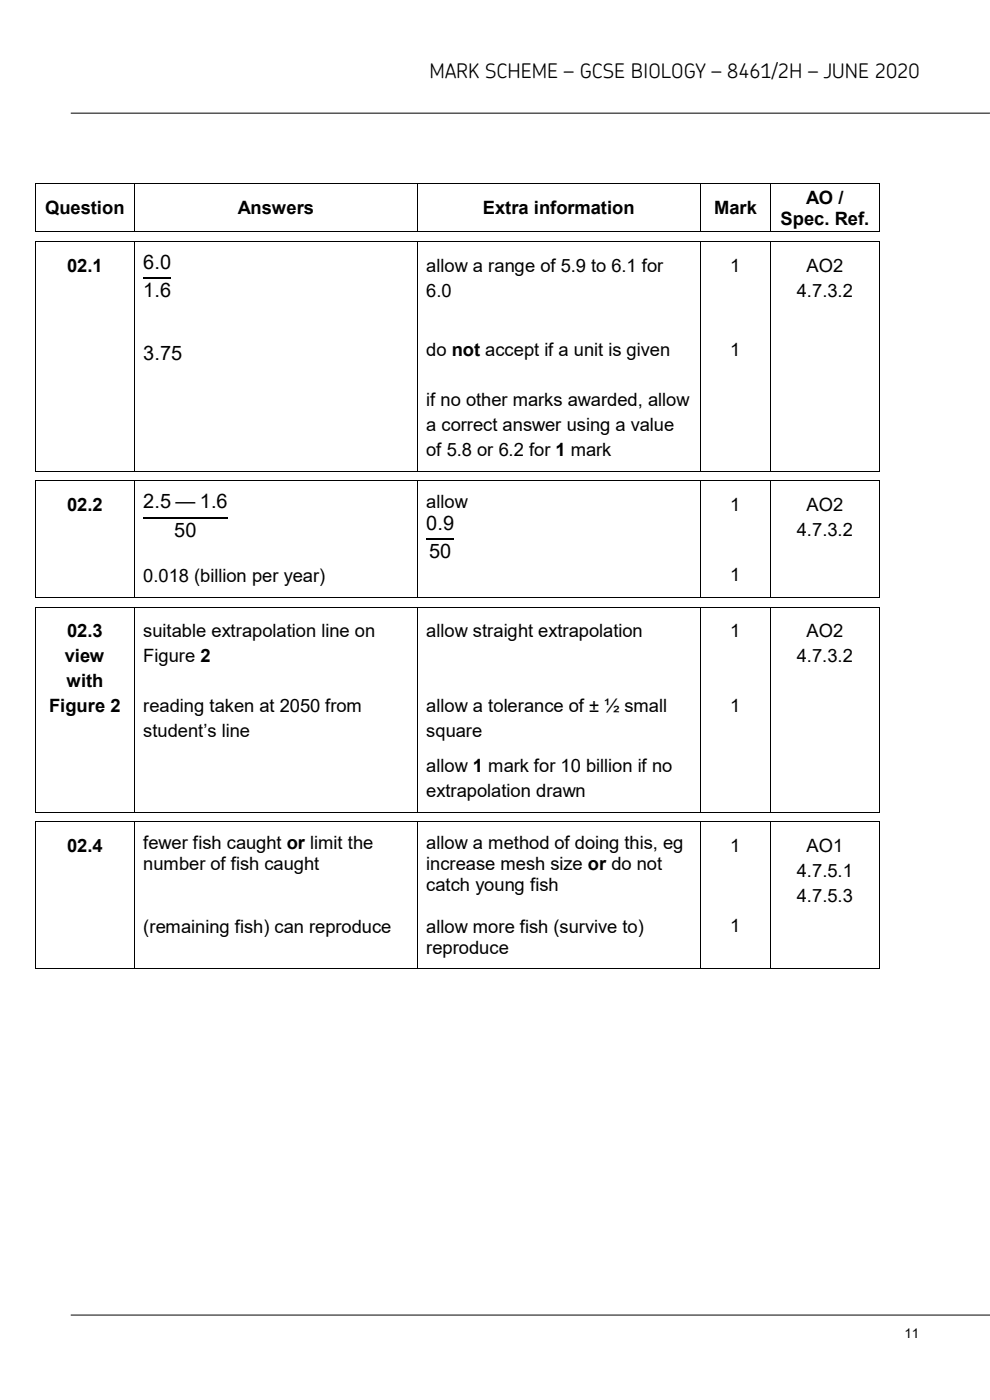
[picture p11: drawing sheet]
<svg xmlns="http://www.w3.org/2000/svg" width="210mm" height="297mm" viewBox="0 0 210 297" stroke-linecap="round" stroke-linejoin="round" font-family="sans-serif">
<defs><g id="words">
<g font-size="4.2">
<text x="91.1" y="16.5">MARK SCHEME – GCSE BIOLOGY – 8461/2H – JUNE 2020</text>
<text x="30.4" y="57">6.0</text>
<text x="30.4" y="63.1">1.6</text>
<text x="30.4" y="76.3">3.75</text>
<text x="30.4" y="107.9">2.5 — 1.6</text>
<text x="37" y="113.9">50</text>
<text x="90.4" y="112.4">0.9</text>
<text x="91" y="118.4">50</text>
</g>
<g font-size="3.9">
<text x="9.6" y="45.4">Question</text>
<text x="50.4" y="45.4">Answers</text>
<text x="102.4" y="45.4">Extra information</text>
<text x="151.5" y="45.4">Mark</text>
<text x="165.6" y="47.7">Spec. Ref.</text>
<text x="171" y="43.2">AO /</text>
<text x="14.2" y="57.6">02.1</text>
<text x="90.4" y="57.6">allow a range of 5.9 to 6.1 for</text>
<text x="154.9" y="57.6">1</text>
<text x="171.1" y="57.6">AO2</text>
<text x="90.4" y="62.9">6.0</text>
<text x="169" y="62.9">4.7.3.2</text>
<text x="90.4" y="75.6">do not accept if a unit is given</text>
<text x="154.9" y="75.6">1</text>
<text x="90.4" y="86.2">if no other marks awarded, allow</text>
<text x="90.4" y="91.5">a correct answer using a value</text>
<text x="90.4" y="96.8">of 5.8 or 6.2 for 1 mark</text>
<text x="90.4" y="107.9">allow</text>
<text x="14.2" y="108.5">02.2</text>
<text x="154.9" y="108.5">1</text>
<text x="169" y="113.8">4.7.3.2</text>
<text x="171.1" y="108.5">AO2</text>
<text x="30.4" y="123.5">0.018 (billion per year)</text>
<text x="154.9" y="123.3">1</text>
<text x="14.2" y="135.2">02.3</text>
<text x="30.4" y="135.2">suitable extrapolation line on</text>
<text x="90.4" y="135.2">allow straight extrapolation</text>
<text x="154.9" y="135.2">1</text>
<text x="171.1" y="135.2">AO2</text>
<text x="13.8" y="140.5">view</text>
<text x="30.4" y="140.5">Figure 2</text>
<text x="169" y="140.5">4.7.3.2</text>
<text x="14.1" y="145.8">with</text>
<text x="10.4" y="151.1">Figure 2</text>
<text x="30.4" y="151.1">reading taken at 2050 from</text>
<text x="90.4" y="151.1">allow a tolerance of ± ½ small</text>
<text x="154.9" y="151.1">1</text>
<text x="30.4" y="156.4">student’s line</text>
<text x="90.4" y="156.4">square</text>
<text x="90.4" y="163.8">allow 1 mark for 10 billion if no</text>
<text x="90.4" y="169.1">extrapolation drawn</text>
<text x="14.2" y="180.8">02.4</text>
<text x="30.4" y="180.2">fewer fish caught or limit the</text>
<text x="30.4" y="184.7">number of fish caught</text>
<text x="90.4" y="180.2">allow a method of doing this, eg</text>
<text x="90.4" y="184.7">increase mesh size or do not</text>
<text x="154.9" y="180.8">1</text>
<text x="171.1" y="180.8">AO1</text>
<text x="90.4" y="189.1">catch young fish</text>
<text x="169" y="186">4.7.5.1</text>
<text x="169" y="191.3">4.7.5.3</text>
<text x="154.9" y="197.7">1</text>
<text x="30.4" y="198">(remaining fish) can reproduce</text>
<text x="90.4" y="198">allow more fish (survive to)</text>
<text x="90.4" y="202.5">reproduce</text>
</g>
<text font-size="2.8" x="191.9" y="283.8">11</text>
</g></defs>
<g fill="none" stroke="#000" stroke-width=".21">
<path d="M7.5 39.1v9.8M7.6 39h20.8M15 24h195M28.5 39.1v9.8M28.6 39h59.8M88.5 39.1v9.8M88.6 39h59.9M148.5 39.1v9.8M148.6 39h14.8M163.5 39.1v9.8M163.6 39h22.8M186.5 39.1v9.8"/>
<path d="M7.5 51.3v48.6M7.7 49h20.7M7.7 51.2h20.7M28.5 51.3v48.6M28.8 49h59.6M28.8 51.2h59.6M88.5 51.3v48.6M88.8 49h59.7M88.8 51.2h59.7M148.5 51.3v48.6M148.8 49h14.6M148.8 51.2h14.6"/>
<path d="M163.5 51.3v48.6M163.8 49h22.6M163.8 51.2h22.6M186.5 51.3v48.6M7.5 102.1v24.6M7.7 100h20.7M7.7 102h20.7M28.5 102.1v24.6M28.8 100h59.6M28.8 102h59.6M88.5 102.1v24.6M88.8 100h59.7"/>
<path d="M88.8 102h59.7M148.5 102.1v24.6M148.8 100h14.6M148.8 102h14.6M163.5 102.1v24.6M163.8 100h22.6M163.8 102h22.6M186.5 102.1v24.6M7.5 128.9v43.4M7.7 126.8h20.7M7.7 128.8h20.7M28.5 128.9v43.4"/>
<path d="M28.8 126.8h59.6M28.8 128.8h59.6M88.5 128.9v43.4M88.8 126.8h59.7M88.8 128.8h59.7M148.5 128.9v43.4M148.8 126.8h14.6M148.8 128.8h14.6M163.5 128.9v43.4M163.8 126.8h22.6M163.8 128.8h22.6M186.5 128.9v43.4"/>
<path d="M7.5 174.4v31M7.7 172.3h20.7M7.7 174.3h20.7M28.5 174.4v31M28.8 172.3h59.6M28.8 174.3h59.6M88.5 174.4v31M88.8 172.3h59.7M88.8 174.3h59.7M148.5 174.4v31M148.8 172.3h14.6M148.8 174.3h14.6"/>
<path d="M163.5 174.4v31M163.8 172.3h22.6M163.8 174.3h22.6M186.5 174.4v31M7.6 205.5h20.8M28.6 205.5h59.8M88.6 205.5h59.9M148.6 205.5h14.8M163.6 205.5h22.8M15 279h195"/>
</g>
<g fill="#000">
<path d="M7.4 38.9h.2v.2h-.2zM28.4 38.9h.2v.2h-.2zM88.4 38.9h.2v.2h-.2zM148.5 38.9h.1v.2h-.1zM163.4 38.9h.2v.2h-.2zM186.4 38.9h.2v.2h-.2zM7.4 48.9h.2v.2h-.2zM7.4 51.1h.2v.2h-.2zM7.6 48.9h.1v.2h-.1zM7.6 51.1h.1v.2h-.1zM28.4 48.9h.2v.2h-.2zM28.4 51.1h.2v.2h-.2z"/>
<path d="M28.6 48.9h.2v.2h-.2zM28.6 51.1h.2v.2h-.2zM88.4 48.9h.2v.2h-.2zM88.4 51.1h.2v.2h-.2zM88.6 48.9h.2v.2h-.2zM88.6 51.1h.2v.2h-.2zM148.5 48.9h.1v.2h-.1zM148.5 51.1h.1v.2h-.1zM148.6 48.9h.2v.2h-.2zM148.6 51.1h.2v.2h-.2zM163.4 48.9h.2v.2h-.2zM163.4 51.1h.2v.2h-.2z"/>
<path d="M163.6 48.9h.2v.2h-.2zM163.6 51.1h.2v.2h-.2zM186.4 48.9h.2v.2h-.2zM186.4 51.1h.2v.2h-.2zM7.4 99.9h.2v.2h-.2zM7.4 101.9h.2v.2h-.2zM7.6 99.9h.1v.2h-.1zM7.6 101.9h.1v.2h-.1zM28.4 99.9h.2v.2h-.2zM28.4 101.9h.2v.2h-.2zM28.6 99.9h.2v.2h-.2zM28.6 101.9h.2v.2h-.2z"/>
<path d="M88.4 99.9h.2v.2h-.2zM88.4 101.9h.2v.2h-.2zM88.6 99.9h.2v.2h-.2zM88.6 101.9h.2v.2h-.2zM148.5 99.9h.1v.2h-.1zM148.5 101.9h.1v.2h-.1zM148.6 99.9h.2v.2h-.2zM148.6 101.9h.2v.2h-.2zM163.4 99.9h.2v.2h-.2zM163.4 101.9h.2v.2h-.2zM163.6 99.9h.2v.2h-.2zM163.6 101.9h.2v.2h-.2z"/>
<path d="M186.4 99.9h.2v.2h-.2zM186.4 101.9h.2v.2h-.2zM7.4 126.7h.2v.2h-.2zM7.4 128.7h.2v.2h-.2zM7.6 126.7h.1v.2h-.1zM7.6 128.7h.1v.2h-.1zM28.4 126.7h.2v.2h-.2zM28.4 128.7h.2v.2h-.2zM28.6 126.7h.2v.2h-.2zM28.6 128.7h.2v.2h-.2zM88.4 126.7h.2v.2h-.2zM88.4 128.7h.2v.2h-.2z"/>
<path d="M88.6 126.7h.2v.2h-.2zM88.6 128.7h.2v.2h-.2zM148.5 126.7h.1v.2h-.1zM148.5 128.7h.1v.2h-.1zM148.6 126.7h.2v.2h-.2zM148.6 128.7h.2v.2h-.2zM163.4 126.7h.2v.2h-.2zM163.4 128.7h.2v.2h-.2zM163.6 126.7h.2v.2h-.2zM163.6 128.7h.2v.2h-.2zM186.4 126.7h.2v.2h-.2zM186.4 128.7h.2v.2h-.2z"/>
<path d="M7.4 172.3h.2v.1h-.2zM7.4 174.2h.2v.2h-.2zM7.6 172.3h.1v.1h-.1zM7.6 174.2h.1v.2h-.1zM28.4 172.3h.2v.1h-.2zM28.4 174.2h.2v.2h-.2zM28.6 172.3h.2v.1h-.2zM28.6 174.2h.2v.2h-.2zM88.4 172.3h.2v.1h-.2zM88.4 174.2h.2v.2h-.2zM88.6 172.3h.2v.1h-.2zM88.6 174.2h.2v.2h-.2z"/>
<path d="M148.5 172.3h.1v.1h-.1zM148.5 174.2h.1v.2h-.1zM148.6 172.3h.2v.1h-.2zM148.6 174.2h.2v.2h-.2zM163.4 172.3h.2v.1h-.2zM163.4 174.2h.2v.2h-.2zM163.6 172.3h.2v.1h-.2zM163.6 174.2h.2v.2h-.2zM186.4 172.3h.2v.1h-.2zM186.4 174.2h.2v.2h-.2zM7.4 205.4h.2v.2h-.2zM28.4 205.4h.2v.2h-.2z"/>
<path d="M88.4 205.4h.2v.2h-.2zM148.5 205.4h.1v.2h-.1zM163.4 205.4h.2v.2h-.2zM186.4 205.4h.2v.2h-.2z"/>
</g>
<path d="M30.4 59h5.9M30.4 109.9h17.9M90.4 114.4h5.9" fill="none" stroke="#000" stroke-width=".3"/>
<use href="#words"/>
</svg>
